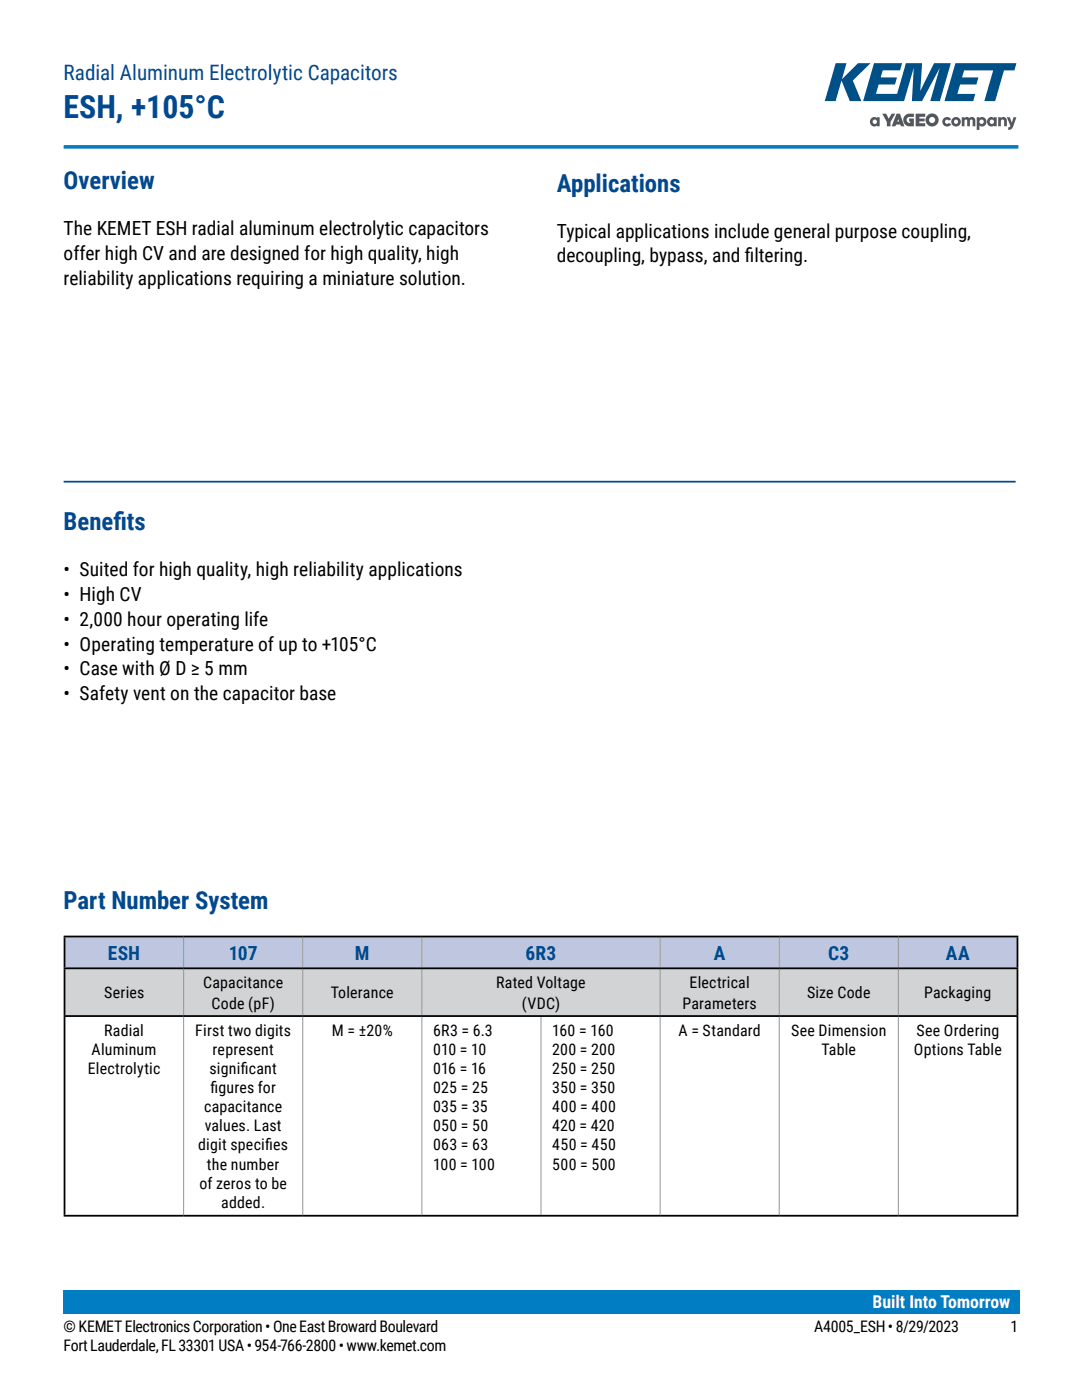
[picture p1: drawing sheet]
<svg xmlns="http://www.w3.org/2000/svg" width="216mm" height="279mm" viewBox="0 0 216 279" stroke-linecap="round" stroke-linejoin="round" font-family="sans-serif">
<defs><g id="words">
<text font-size="6.3" fill="#004990" x="12.7" y="23.5">ESH, +105°C</text>
<g font-size="4.9" fill="#004990">
<text x="12.7" y="37.7">Overview</text>
<text x="111.1" y="38.3">Applications</text>
<text x="12.7" y="105.8">Benef</text>
<text x="22.6" y="105.8">its</text>
<text x="12.7" y="181.5">Part Number System</text>
</g>
<text font-size="4.2" fill="#004990" x="12.7" y="15.9">Radial Aluminum Electrolytic Capacitors</text>
<g font-size="3.9">
<text x="12.7" y="46.9">The KEMET ESH radial aluminum electrolytic capacitors</text>
<text x="111.1" y="47.4">Typical applications include general purpose coupling,</text>
<text x="12.7" y="51.9">offer high CV and are designed for high quality, high</text>
<text x="111.1" y="52.4">decoupling, bypass, and f</text>
<text x="148.6" y="52.4">iltering.</text>
<text x="12.7" y="56.8">reliability applications requiring a miniature solution.</text>
<text x="12.7" y="115">• Suited for high quality, high reliability applications</text>
<text x="12.7" y="119.9">• High CV</text>
<text x="12.7" y="124.9">• 2,000 hour operating life</text>
<text x="12.7" y="129.8">• Operating temperature of up to +105°C</text>
<text x="12.7" y="134.8">• Case with Ø D ≥ 5 mm</text>
<text x="12.7" y="139.7">• Safety vent on the capacitor base</text>
</g>
<g font-size="3.9" fill="#004990">
<text x="21.5" y="191.5">ESH</text>
<text x="45.7" y="191.5">107</text>
<text x="70.8" y="191.5">M</text>
<text x="104.9" y="191.5">6R3</text>
<text x="142.4" y="191.5">A</text>
<text x="165.3" y="191.5">C3</text>
<text x="188.7" y="191.5">AA</text>
</g>
<text font-size="3.5" fill="#fff" x="174.1" y="261">Built Into Tomorrow</text>
<g font-size="3.2">
<text x="40.6" y="197.1">Capacitance</text>
<text x="99" y="197.1">Rated Voltage</text>
<text x="137.6" y="197.1">Electrical</text>
<text x="20.8" y="199.2">Series</text>
<text x="42.2" y="201.3">Code (pF)</text>
<text x="66" y="199.2">Tolerance</text>
<text x="104.1" y="201.3">(VDC)</text>
<text x="136.2" y="201.3">Parameters</text>
<text x="161" y="199.2">Size Code</text>
<text x="184.4" y="199.2">Packaging</text>
<text x="20.8" y="206.7">Radial</text>
<text x="39" y="206.7">First two digits</text>
<text x="66.2" y="206.7">M = ±20%</text>
<text x="86.4" y="206.7">6R3 = 6.3</text>
<text x="110.2" y="206.7">160 = 160</text>
<text x="135.4" y="206.7">A = Standard</text>
<text x="157.9" y="206.7">See Dimension</text>
<text x="182.9" y="206.7">See Ordering</text>
<text x="17.5" y="214.4">Electrolytic</text>
<text x="18.3" y="210.5">Aluminum</text>
<text x="41.8" y="214.4">signif</text>
<text x="42.4" y="210.5">represent</text>
<text x="48" y="214.4">icant</text>
<text x="86.4" y="210.5">010 = 10</text>
<text x="86.4" y="214.4">016 = 16</text>
<text x="110.2" y="210.5">200 = 200</text>
<text x="110.2" y="214.4">250 = 250</text>
<text x="163.9" y="210.5">Table</text>
<text x="182.4" y="210.5">Options Table</text>
<text x="40.7" y="222">capacitance</text>
<text x="42" y="218.2">fgures for</text>
<text x="42" y="218.2">i</text>
<text x="86.4" y="218.2">025 = 25</text>
<text x="86.4" y="222">035 = 35</text>
<text x="110.2" y="218.2">350 = 350</text>
<text x="110.2" y="222">400 = 400</text>
<text x="40.9" y="225.8">values. Last</text>
<text x="86.4" y="225.8">050 = 50</text>
<text x="110.2" y="225.8">420 = 420</text>
<text x="39.6" y="229.6">digit specif</text>
<text x="41.3" y="233.4">the number</text>
<text x="52.9" y="229.6">ies</text>
<text x="86.4" y="229.6">063 = 63</text>
<text x="86.4" y="233.4">100 = 100</text>
<text x="110.2" y="229.6">450 = 450</text>
<text x="110.2" y="233.4">500 = 500</text>
<text x="39.8" y="237.2">of zeros to be</text>
<text x="44.1" y="241">added.</text>
<text x="12.7" y="265.9">© KEMET Electronics Corporation • One East Broward Boulevard</text>
<text x="12.7" y="269.7">Fort Lauderdale, FL 33301 USA • 954-766-2800 • www.kemet.com</text>
<text x="162.5" y="265.9">A4005_ESH • 8/29/2023</text>
<text x="201.6" y="265.9">1</text>
</g>
</g></defs>
<path d="M12.7 261.9h190.5" fill="none" stroke="#007dc3" stroke-width=".35"/>
<g fill="#53585f">
<path d="M188.3 23.6a.96 .96 0 0 1 1.5 .2l-.5 .3a.41 .41 0 0 0-.6-.1 .41 .41 0 0 0 0 .6 .41 .41 0 0 0 .6-.1l.5 .3a.96 .96 0 0 1-1.4 .3 .96 .96 0 0 1-.1-1.5z"/>
<path d="M191.9 23.4h.6v.2l.4-.3 .5 .3 .1-.1a.7 .7 0 0 1 .8-.1 .7 .7 0 0 1 .3 .7v1.1h-.5l-.1-1.2-.2-.2-.2 .2-.1 1.2h-.5v-1.2l-.3-.2-.2 .2v1.2h-.6z"/>
<path d="M199.2 23.4h.5v.2l.3-.2a.69 .69 0 0 1 .9 .7v1.1h-.5v-1a.32 .32 0 0 0-.3-.4 .32 .32 0 0 0-.3 .2l-.1 1.2h-.5z"/>
<path d="M200.9 23.4h.6l.4 1.1 .3-1.1h.6l-.6 1.8a.96 .96 0 0 1-1 .7v-.5l.4-.3z"/>
<path d="M176 22.7h.8l.5 1 .6-1h.8l-1 1.6v.9h-.7v-.9z"/>
<path d="M182.7 22.7h1.9v.6h-1.2v.4h1.1v.5h-1.1v.4h1.2v.6h-1.9z"/>
<path d="M180.6 23l.5-.3h1.3v.6h-1a.59 .59 0 0 0-.5 .7 .59 .59 0 0 0 .7 .5v-.2h-.2v-.7h1v1.6a1.75 1.75 0 0 1-1.9-.5 1.28 1.28 0 0 1 .1-1.7z"/>
<path d="M174.1 24.3a.45 .45 0 0 0 .9 0 .45 .45 0 0 0-.9 0zM173.8 23.6a.79 .79 0 0 1 1.2 0v-.2h.5v1.8h-.5v-.2a.91 .91 0 0 1-1.3-.1 .91 .91 0 0 1 .1-1.3z"/>
<path d="M190.3 24.3a.45 .45 0 0 0 .9 0 .45 .45 0 0 0-.9 0zM189.8 24.3a.96 .96 0 0 1 1.9 0 .96 .96 0 0 1-1.9 0z"/>
<path d="M195.4 24.3a.45 .45 0 0 0 .9 0 .45 .45 0 0 0-.9 0zM194.9 23.4h.5v.2a.89 .89 0 0 1 1.4 .7 .89 .89 0 0 1-1.4 .7v.9h-.5z"/>
<path d="M197.5 24.3a.44 .44 0 0 0 .8 0 .44 .44 0 0 0-.8 0zM197.2 23.6a.79 .79 0 0 1 1.1 0v-.2h.6v1.8h-.6v-.2a.91 .91 0 0 1-1.2-.1 .91 .91 0 0 1 .1-1.3z"/>
<path d="M179.2 23.8l.2 .5h-.4zM178.9 22.7l-1 2.5h.8l.1-.3h.9l.1 .3h.7l-.9-2.5z"/>
<path d="M185.4 23.9a.61 .61 0 0 1 1.2 0 .61 .61 0 0 1-1.2 0zM184.7 23.9a1.31 1.31 0 0 0 2.6 0 1.31 1.31 0 0 0-2.6 0z"/>
</g>
<g fill="#005088">
<path d="M174.4 12.6h5.6l-.4 1.4-3.4 .1-.5 1.4h3.3l-.4 1.4h-3.3l-.5 1.8h4.2l1.8-6.1h3.2l-.4 5.6 2.8-5.6h3.3l-2.2 7.6h-1.9l1.9-6.7-3.5 6.7h-2l.3-6.7-1.9 6.7h-8.2z"/>
<path d="M190.6 12.6h12.2l-.4 1.4h-2.1l-1.7 6.2h-2.2l1.8-6.2-5.8 .1-.4 1.4h3.2l-.4 1.4h-3.2l-.6 1.8h3.6l-.4 1.5h-5.7z"/>
<path d="M166.8 12.6h2.1l-.9 3.2 3.2-3.2h2.5l-3.5 3.5 1.7 4.1h-2.3l-1.7-4.1-1.2 4.1h-2.1z"/>
</g>
<path d="M12.7 29.3h190.5" fill="none" stroke="#007dc3" stroke-width=".71" stroke-linecap="butt"/>
<path d="M12.7 257.6h190.8v4.7h-190.8z" fill="#007dc3"/>
<path d="M12.7 96.1h190" fill="none" stroke="#004990" stroke-width=".35"/>
<path d="M12.9 186.9h23.7v6.4h-23.7zM36.6 186.9h23.8v6.4h-23.8zM60.4 186.9h23.8v6.4h-23.8zM84.2 186.9h47.5v6.4h-47.5zM131.7 186.9h23.8v6.4h-23.8zM155.5 186.9h23.8v6.4h-23.8zM179.3 186.9h23.7v6.4h-23.7z" fill="#bfc6e0"/>
<path d="M12.9 193.3h23.7v9.5h-23.7zM36.6 193.3h23.8v9.5h-23.8zM60.4 193.3h23.8v9.5h-23.8zM84.2 193.3h47.5v9.5h-47.5zM131.7 193.3h23.8v9.5h-23.8zM155.5 193.3h23.8v9.5h-23.8zM179.3 193.3h23.7v9.5h-23.7z" fill="#d1d3d4"/>
<g fill="none" stroke="#939598" stroke-width=".2">
<path d="M36.6 187.1v6M36.6 193.4v9.2M60.4 187.1v6M60.4 193.4v9.2M84.2 187.1v6M84.2 193.4v9.2M131.7 187.1v6M131.7 193.4v9.2M155.5 187.1v6M155.5 193.4v9.2M179.3 187.1v6M179.3 193.4v9.2"/>
<path d="M36.6 203v39.4M60.4 203v39.4M84.2 203v39.4M107.9 203v39.4M131.7 203v39.4M155.5 203v39.4M179.3 203v39.4"/>
</g>
<path d="M12.7 186.9h190.5M12.7 193.3h190.5M12.9 187.1v6M12.9 193.4v9.2M203 187.1v6M203 193.4v9.2M12.7 202.8h190.5M12.9 203v39.4M203 203v39.4M12.7 242.6h190.5" fill="none" stroke="#000" stroke-width=".35"/>
<use href="#words"/>
</svg>
